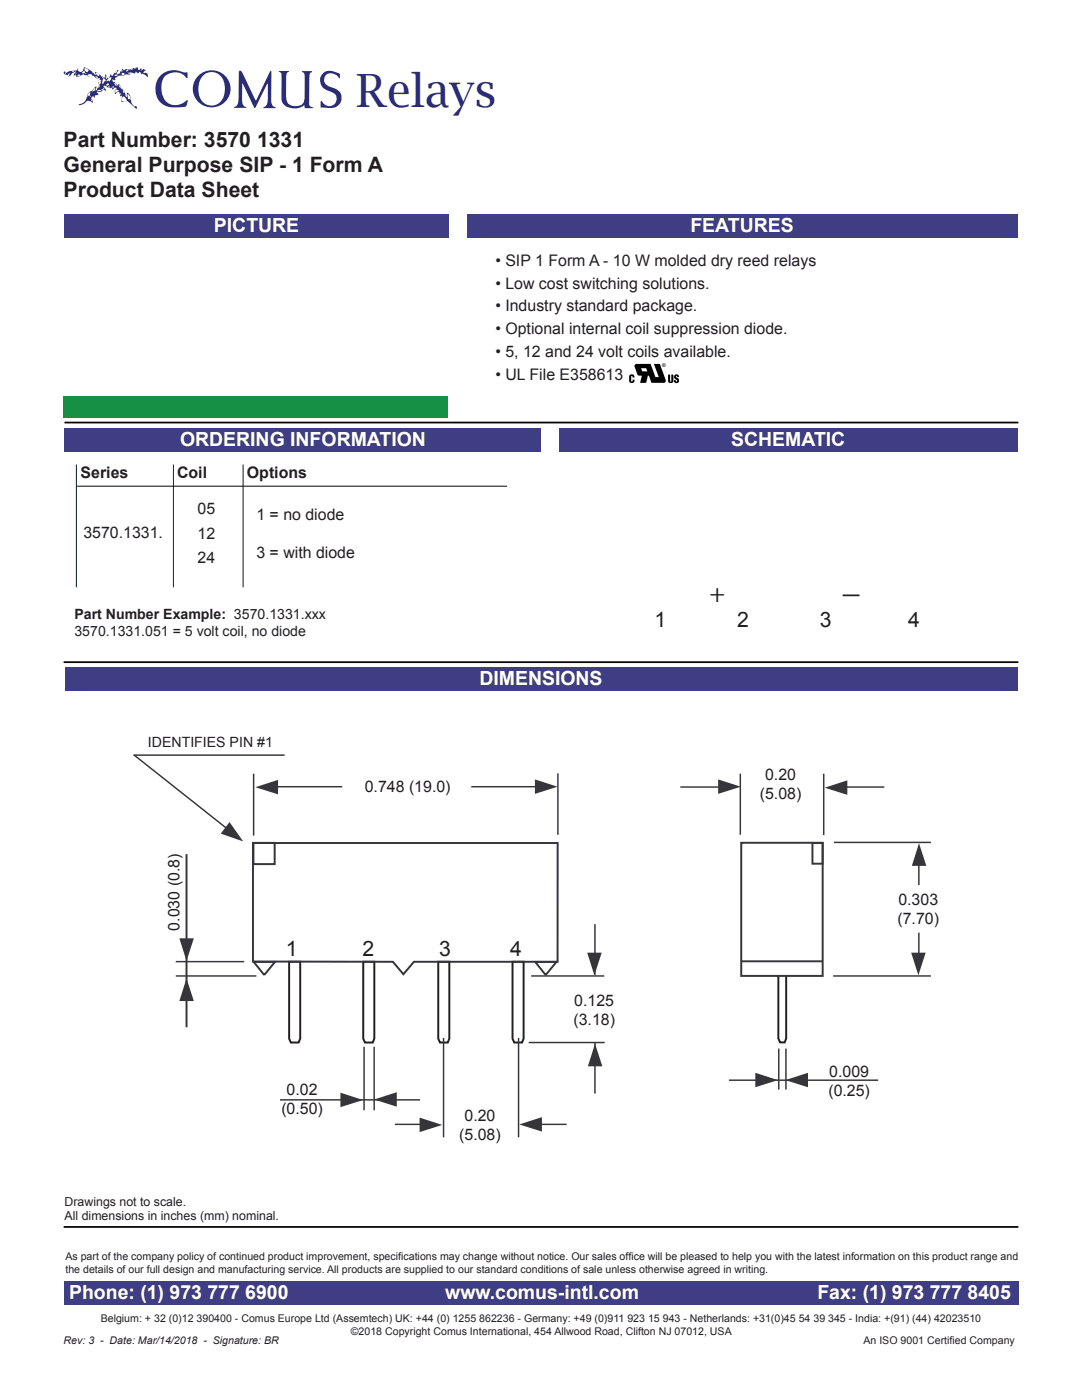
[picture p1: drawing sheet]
<svg xmlns="http://www.w3.org/2000/svg" width="216mm" height="279mm" viewBox="0 0 216 279" stroke-linecap="round" stroke-linejoin="round" font-family="sans-serif">
<defs><g id="words">
<text font-size="9.2" fill="#292c79" x="71.1" y="21.4">Relays</text>
<text font-size="6.7" fill="#231f20" x="168.2" y="118.2">_</text>
<text font-size="5.6" fill="#231f20" x="141.5" y="120.2">+</text>
<g font-size="4.2" fill="#231f20">
<text x="12.7" y="29.4">Part Number: 3570 1331</text>
<text x="12.7" y="34.3">General Purpose SIP - 1 Form A</text>
<text x="12.7" y="39.3">Product Data Sheet</text>
<text x="130.6" y="125.2">1</text>
<text x="147.1" y="125.2">2</text>
<text x="163.6" y="125.2">3</text>
<text x="181.2" y="125.2">4</text>
<text x="57" y="190.8">1</text>
<text x="72.3" y="190.8">2</text>
<text x="87.6" y="190.8">3</text>
<text x="101.8" y="190.8">4</text>
</g>
<g font-size="3.9" fill="#fff">
<text x="42.7" y="46.3">PICTURE</text>
<text x="137.8" y="46.3">FEATURES</text>
<text x="35.9" y="89">ORDERING INFORMATION</text>
<text x="145.9" y="89">SCHEMATIC</text>
<text x="95.7" y="136.7">DIMENSIONS</text>
<text x="13.8" y="259.3">Phone: (1) 973 777 6900</text>
<text x="88.8" y="259.3">www.comus-intl.com</text>
<text x="163.1" y="259.3">Fax: (1) 973 777 8405</text>
</g>
<g font-size="3.2" fill="#231f20">
<text x="98.8" y="53">• SIP 1 Form A - 10 W molded dry reed relays</text>
<text x="98.8" y="57.6">• Low cost switching solutions.</text>
<text x="98.8" y="62.2">• Industry standard package.</text>
<text x="98.8" y="66.7">• Optional internal coil suppression diode.</text>
<text x="98.8" y="71.3">• 5, 12 and 24 volt coils available.</text>
<text x="98.8" y="75.9">• UL File E358613</text>
<text x="16.1" y="95.4">Series</text>
<text x="35.3" y="95.4">Coil</text>
<text x="49.3" y="95.4">Options</text>
<text x="16.7" y="107.3">3570.1331.</text>
<text x="39.4" y="102.6">05</text>
<text x="39.4" y="107.5">12</text>
<text x="51.2" y="103.7">1 = no diode</text>
<text x="39.4" y="112.4">24</text>
<text x="51.2" y="111.3">3 = with diode</text>
<text x="152.7" y="155.7">0.20</text>
<text x="72.8" y="158.1">0.748 (19.0)</text>
<text x="151.6" y="159.5">(5.08)</text>
<text x="35.8" y="185.7" transform="rotate(-90 35.8 185.7)">0.030 (0.8)</text>
<text x="179.1" y="184.5">(7.70)</text>
<text x="179.3" y="180.7">0.303</text>
<text x="114.6" y="200.8">0.125</text>
<text x="114.4" y="204.6">(3.18)</text>
<text x="165.5" y="215">0.009</text>
<text x="57.2" y="218.6">0.02</text>
<text x="165.3" y="218.8">(0.25)</text>
<text x="56.1" y="222.4">(0.50)</text>
<text x="91.6" y="227.5">(5.08)</text>
<text x="92.7" y="223.7">0.20</text>
</g>
<g font-size="2.8" fill="#231f20">
<text x="14.9" y="123.6">Part Number Example: 3570.1331.xxx</text>
<text x="14.9" y="126.9">3570.1331.051 = 5 volt coil, no diode</text>
<text x="29.5" y="149.1">IDENTIFIES PIN #1</text>
</g>
<g font-size="2.5" fill="#231f20">
<text x="12.9" y="240.6">Drawings not to scale.</text>
<text x="12.9" y="243.6">All dimensions in inches (mm) nominal.</text>
</g>
<g font-size="2.1" fill="#231f20">
<text x="13.1" y="251.4">As part of the company policy of continued product improvement, specif</text>
<text x="79.5" y="251.4">ications may change without notice. Our sales off</text>
<text x="125.4" y="251.4">ice will be pleased to help you with the latest information on this product range and</text>
<text x="13.1" y="254">the details of our full design and manufacturing service. All products are supplied to our standard conditions of sale unless otherwise agreed in writing.</text>
<text x="20.1" y="263.8">Belgium: + 32 (0)12 390400 - Comus Europe Ltd (Assemtech) UK: +44 (0) 1255 862236 - Germany: +49 (0)911 923 15 943 - Netherlands: +31(0)45 54 39 345 - India: +(91) (44) 42023510</text>
<text x="12.7" y="268.2">Rev: 3 - Date: Mar/14/2018 - Signature: BR</text>
<text x="70" y="266.3">©2018 Copyright Comus International, 454 Allwood Road, Clifton NJ 07012, USA</text>
<text x="172.3" y="268.2">An ISO 9001 Certif</text>
<text x="189.5" y="268.2">ied Company</text>
</g>
<text font-size="1" x="132.1" y="73.3">®</text>
</g></defs>
<path d="M12.7 79h76.7v4.3h-76.7z" fill="#159045"/>
<g fill="#292c79">
<path d="M32.1 15a4.3 4.3 0 0 1 4.7-.5h.6v1.1h-.1a2.85 2.85 0 0 0-4.9 .5 4 4 0 0 0 1.4 4.6 3.4 3.4 0 0 0 3.6-.7l.1 .1-.4 1.1a5.5 5.5 0 0 1-5.1-.8 4 4 0 0 1 .1-5.4z"/>
<path d="M47.8 14.1l.3 .1 .3 .3 2.6 5.5 2.8-5.7 .3-.2v3.8a5.8 5.8 0 0 0 .3 3.1l.7 .5-.2 .1h-2.2l-.2-.1 .1-.1a1.49 1.49 0 0 0 .8-1.8v-2.7l-.1-.2-2.4 4.8h-.2l-2.3-4.8-.1 2.5a2 2 0 0 0 .6 2.1l.2 .2h-2.4a1.46 1.46 0 0 0 .9-1.2z"/>
<path d="M55.7 14.2h1.8h.1v.1a.85 .85 0 0 0-.5 1.2v4a1.63 1.63 0 0 0 2 1.7 1.48 1.48 0 0 0 1.7-1.7v-3.9a.92 .92 0 0 0-.6-1.3l.2-.1h1.8l.1 .1a1.25 1.25 0 0 0-.6 1.5v5.1l.2 .3 .7 .3-1.7 .1-.1-.1-.1-.5a3.1 3.1 0 0 1-4.4-.6l-.1-1v-4.6l-.1-.2z"/>
<path d="M64.4 14.7a2.7 2.7 0 0 1 3.3 0l.1 .9h-.1a1.81 1.81 0 0 0-2.7-.6 1.44 1.44 0 0 0 .9 2.4 2.28 2.28 0 0 1 2.2 2.6 2.45 2.45 0 0 1-3.2 1.5l-.9-.1v-1v-.2h.2a1.51 1.51 0 0 0 2.6 .5 1.51 1.51 0 0 0-1-2.5 2.16 2.16 0 0 1-1.4-3.5z"/>
<path d="M38.5 17.8a3.8 3.8 0 0 0 7.5 0 3.8 3.8 0 0 0-7.5 0zM40.6 15a2.54 2.54 0 0 1 2.7-.4 2.54 2.54 0 0 1 1.5 2.3 3.4 3.4 0 0 1-2 4.1 2.75 2.75 0 0 1-3.2-3.3 3.7 3.7 0 0 1 1-2.7z"/>
<path d="M27.1 13.6h.1zM26.2 13.9h.2l.1-.2zM25.3 14l-.1 .3 .4-.4zM24.2 14.6l.1 .4a.37 .37 0 0 0 .5-.3zM24.3 14.1v.3l.2-.3zM23.1 14.3l-.1 .3 .4-.4zM22.9 15v.2l.3-.1h.3v-.2zM22.7 15.8l.1 .1zM25.5 18.7l.1 1.2 .2-.2 .2 .3-.2-.9zM24.2 19h.2zM24.5 18.1l.1 .4 .2 .1zM23 18l.1 .5 .6-.3-.3-.3zM23.7 17l.3 .6v-.3zM22.8 16.6l.2 .4 .3 .1-.2-.4zM22.5 17.2v.4l.3-.2zM21.7 17.2l-.1 .1 .1 .1 .1-.2zM21.4 16.7l-.2 .3v.1h.3l.3-.3zM21.6 15.7l-.4 .5 .4-.1 .2 .1a.65 .65 0 0 0 .3-.8zM21.1 15.2l.2 .6v-.4zM20.7 15.6l-.2 .2a.77 .77 0 0 0 0 1l.3-.5h.1a.33 .33 0 0 0 .2-.4 .33 .33 0 0 0-.3-.2zM20.5 17.5l.3 .2v-.1zM19.8 17l-.1 .6 .2-.6zM19.5 18l-.1 .1 .3 .1 .5-.1zM18.9 17.5l-.2 .3-.2 .6 .2-.3 .2-.1zM17.7 18.6l-.2 .7 .2-.2 .1 .1 .2-.4v-.4zM18 19.2l.1 .1zM18.1 19.9l.3 .3zM12.9 14.6l.1 .2 .1-.1zM14.5 14.2v.2l.2-.1zM15 14.8l.3-.1zM15.6 14.9l-.2 .2 .1 .1 .5-.2-.2-.2zM17.1 14.6l-.1 .2 .2-.2zM16.8 13.6a.55 .55 0 0 0 .8 .7l-.1-.1 .2-.1-.2-.3zM18.3 14.4l.2 .2zM19.1 14.5l.3 .5 .3 .2 .1-.2v-.2zM19 15.3l.5 .3a.28 .28 0 0 0-.1-.3 .28 .28 0 0 0-.4 0zM12.8 14.2l.5 .3 .7-.3 1.3-.2 .1-.3 .1 .3 .3 .3 .3 .1 .3-.2 .2 .1-.3 .3a.37 .37 0 0 0 .4 0 .37 .37 0 0 0 .2-.4h-.2l-.2-.3h.1l.1-.4a4.4 4.4 0 0 1 2.4 1.4l-.2-.5a2.2 2.2 0 0 1 1.4 .9l.2-.1v.4l.3-.3 .2 .3v-.8l.5 .8h.2l.4-.8 .3 .4 .8-1 .4-.2-.3 .6a.45 .45 0 0 0 .5 .1 .45 .45 0 0 0 .2-.4l.5-.6 .2 .3 .5-.2a1.67 1.67 0 0 0 1.5-.2l.1 .1 .7-.3v.3h.2l-.2 .2 .2 .1 .3-.1-.1-.2h.4l-.2 .4 .5-.3 .5 .1-.5 .6 .7 .2a.37 .37 0 0 1 .3 .3 .37 .37 0 0 1-.3 .4l-.8-.7-.2 .2-.4-.6-.3 .3-.5-.3-.2 .4-.8-.3-.6 .1 .2 .2h.4l-.3 .2h-.8l-.5 .2h-.9l-.6 .4v.5l-.5-.2v.3l.1 .3h.2l.6 .7 .3-.4 .2 .3 .4 1.1v-.4a2.81 2.81 0 0 1 .9 1.6l.1 .1v-.9l.6 .4 .2 .6a1.89 1.89 0 0 0 .8 1.8v-.2l.4 .2-.1 .4-1.8-1.6-.4-.6-.3-.2-.3 .2-.1 .6 1 .3-.6-.2-.4 .2 .1-1.2h-.5l.2-.5h-.3v-.2a.58 .58 0 0 0-.8 .3l-.1-.9 .3-.3-.4-.1-.3 .4-.3-.4-.2 .1-.2-.2-.3 .1-.7-.4-.1 .1 .5 1.1-.9-.5 .2 .4-.6 .2-.5-.1v.2l.2 .2a.58 .58 0 0 1-.7 .4v.4l-.4-.3-.3 .4 .3 .5v.5l-.6-.4h-.6a1.49 1.49 0 0 1-1.6 .7l.1-.1a1.94 1.94 0 0 0 1.7-1.9 .95 .95 0 0 1 .9-.7l.4-.6 .4-.3v.8l.6-1.1a.48 .48 0 0 0 .3-.7l.1-.2-.3-.2-.2 .2-.1 .4 .3-.1-.4 .3 .5-1.1a1.32 1.32 0 0 1-1.5-.5l-.3 .1 .2-.2-.6-.2-.4 .2 .3 .3h.4h-.3l-.5-.2-.4-.1-.2-.2-1.4 .5-.1-.3-.6 .1 .6-.7-.1-.2-.7 .4-.2 .3-.6 .5 .3-.6-.1-.2a.58 .58 0 0 1-.5 .4 .58 .58 0 0 1-.6-.5z"/>
</g>
<g fill="#3f3e85">
<path d="M12.9 42.7h76.6v4.7h-76.6z"/>
<path d="M93.1 42.7h109.9v4.7h-109.9z"/>
<path d="M111.5 85.5h91.5v4.7h-91.5z"/>
<path d="M12.9 133.2h190.1v4.7h-190.1z"/>
</g>
<path d="M12.9 84.3h190.3M12.7 132.2h190.5" fill="none" stroke="#040503" stroke-width=".35"/>
<path d="M16.6 79h68.6v4.3h-68.6z" fill="#159045"/>
<path d="M12.9 85.5h95.1v4.7h-95.1z" fill="#3f3e85"/>
<path d="M12.7 244.9h190.5" fill="none" stroke="#040503" stroke-width=".35"/>
<path d="M15.2 92.7v24.5M34.6 92.7v24.5M48.5 92.7v24.5" fill="none" stroke="#072127" stroke-width=".2"/>
<path d="M15.4 97h85.8" fill="none" stroke="#040503" stroke-width=".2"/>
<path d="M57.7 191.9h2.2v15.4l-.3 .8h-1.6l-.3-.8zM72.5 191.9h2.2v15.4l-.3 .8h-1.6l-.3-.8zM87.4 191.9h2.3v15.4l-.4 .8h-1.5l-.4-.8zM102.3 191.9h2.2v15.4l-.3 .8h-1.6l-.3-.8zM155.3 191.9h1.6v15.4l-.3 .7h-.9l-.4-.7z" fill="none" stroke="#231f20" stroke-width=".39"/>
<g fill="#363539">
<path d="M118.7 208.3l1.5 4.5h-2.9z"/>
<path d="M183.4 168.3l1.4 4.5h-2.9z"/>
<path d="M164.6 157.2l4.5-1.5v2.9z"/>
<path d="M156.7 215.6l4.5-1.5v2.9z"/>
<path d="M103.6 224.4l4.5-1.5v2.9z"/>
<path d="M74.7 219.4l4.5-1.4v2.9z"/>
<path d="M51 157.1l4.5-1.5v2.9z"/>
<path d="M45.8 164.1l2.7 3.8-4.5-1.5z"/>
<path d="M150.7 214.1l4.5 1.5-4.5 1.4z"/>
<path d="M143.3 155.5l4.5 1.5-4.5 1.4z"/>
<path d="M106.7 155.5l4.6 1.5-4.6 1.4z"/>
<path d="M83.7 223l4.5 1.5-4.5 1.4z"/>
<path d="M67.9 218.1l4.5 1.4-4.5 1.5z"/>
<path d="M117.2 190.1h2.9l-1.5 4.5z"/>
<path d="M181.8 190.1h2.9l-1.5 4.5z"/>
</g>
<g fill="none" stroke="#363539" stroke-width=".29">
<path d="M26.6 150.7h30.2M26.7 150.7l18.6 14.6M50.6 154.4v12.4M54.8 157h13.5M94 157h13.5M111.3 154.3v12.3M135.8 157.1h9M147.7 154.4v12.2M164.4 154.4v12.3M167.4 157.1h9.1M166.4 168.1h19.4M183.3 171.1v5.5"/>
<path d="M106 194.8h14.6M118.7 184.4v10.2M166.2 194.8h19.6M183.3 186.1v5.7M55.9 219.5h27.9M72.6 208.9v12.7M74.7 208.9v12.7M88.5 207.1v19.9M103.5 207.1v19.9M105.5 208.1h15.2M118.7 208.1v10.1M145.4 215.6h29.8"/>
<path d="M155.4 209.3v8.2M156.8 209.3v8.2M78.8 224.4h6.1M106.9 224.4h6.2"/>
</g>
<path d="M50.5 168.2h60.8v23.7h-28.7l-2.1 2.5-2.1-2.5h-27.9z" fill="none" stroke="#363539" stroke-width=".39"/>
<path d="M147.9 168.2h16.3v26.6h-16.3z" fill="#fff" stroke="#363539" stroke-width=".39"/>
<path d="M50.6 168.2h4.2v4.3h-4.2zM162.1 168.2h2v4.2h-2zM50.6 192h4.3l-2.2 2.6zM106.8 192h4.2l-2.1 2.6z" fill="none" stroke="#363539" stroke-width=".39"/>
<g fill="#363539">
<path d="M37.2 195.3l1.5 4.5h-2.9z"/>
<path d="M35.8 187.3h2.9l-1.5 4.5z"/>
</g>
<path d="M35.1 194.8h16.1M35.1 191.9h13.6" fill="none" stroke="#363539" stroke-width=".29"/>
<path d="M37.2 170.5v34.5M147.9 191.8h16.2" fill="none" stroke="#363539" stroke-width=".39"/>
<path d="M125.7 74.8l.4-.1 .4 .2 .1 .5h-.4l-.1-.4-.1 .1v1h.2v-.3h.4v.4l-.2 .2h-.3l-.5-.2-.1-1.1zM126.7 72.8l.3-.2h2.8l1 2.7h.7l-1-2.7h1.2l1.1 3.5-.3 .3h-2.5l-.5-1.4h-.2l-.4 1.4h-1.2l.4-1.4h-.7a3.8 3.8 0 0 1-.7-2.2z" fill="#000"/>
<path d="M127.9 73.5h1l.3 .6h-1.1z" fill="#fff"/>
<path d="M133.3 74.8h.4v1.3l.1 .1 .2-.1v-1.3h.4v1.3l-.2 .2-.2 .1a.48 .48 0 0 1-.7-.3zM134.7 74.8l.3-.1 .4 .3 .1 .2h-.4l-.1-.2-.1 .1 .2 .3a.59 .59 0 0 1 .2 1l-.3 .1-.5-.3v-.3h.3l.2 .3 .1-.3a.63 .63 0 0 1-.6-.4 .63 .63 0 0 1 .2-.7z" fill="#000"/>
<path d="M12.7 255.7h190.5v4.8h-190.5z" fill="#3f3e85"/>
<use href="#words"/>
</svg>
